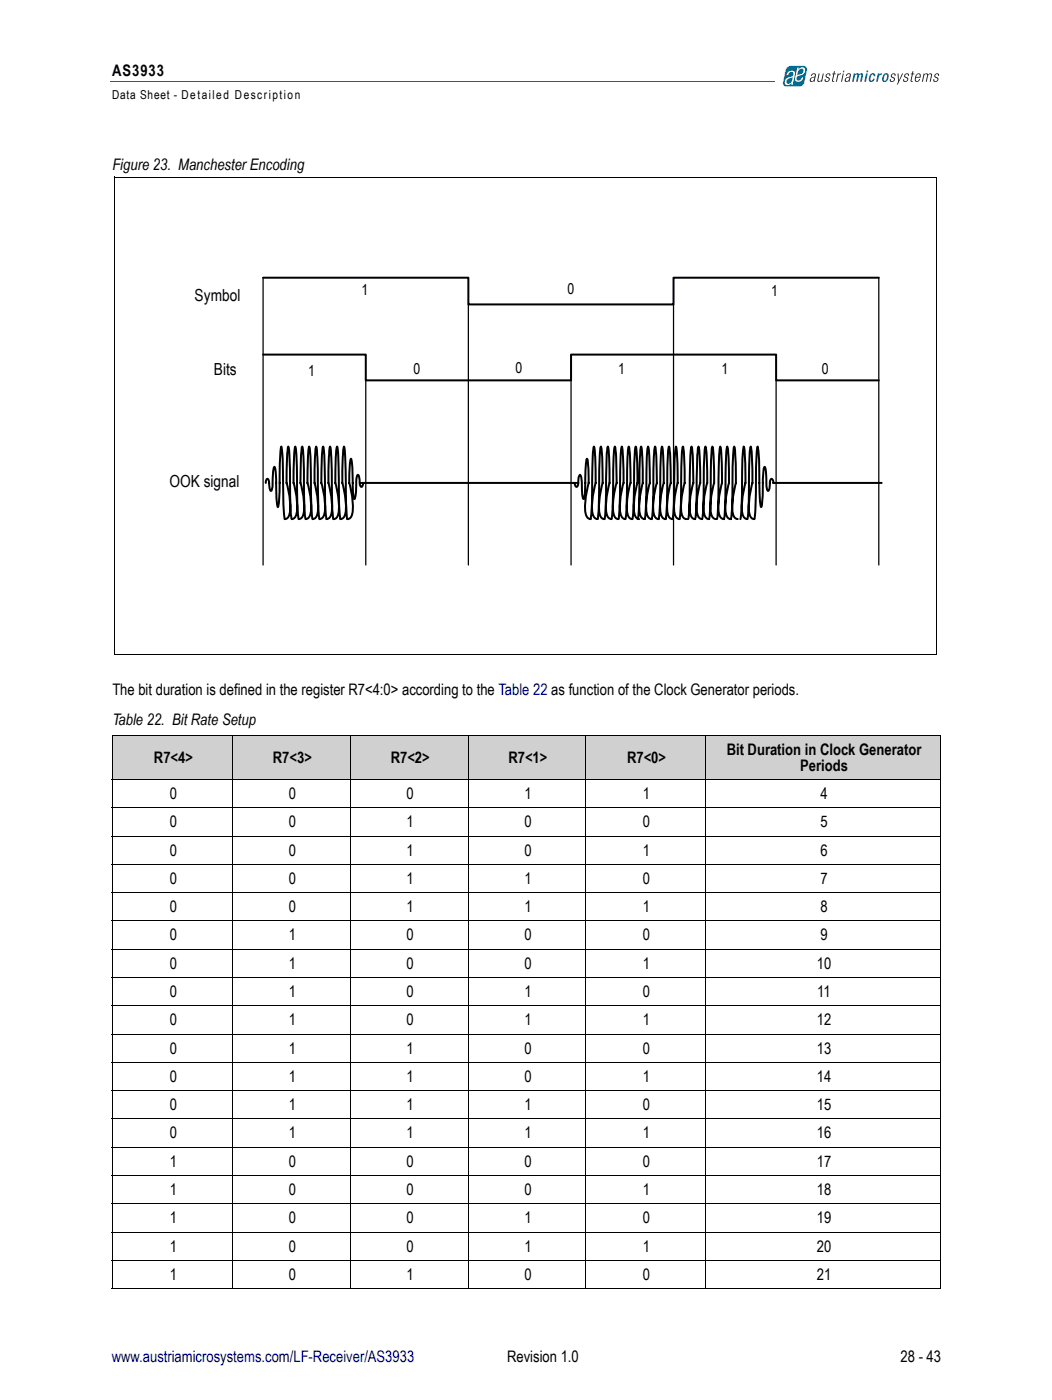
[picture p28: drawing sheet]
<svg xmlns="http://www.w3.org/2000/svg" width="210mm" height="279mm" viewBox="0 0 210 279" stroke-linecap="round" stroke-linejoin="round" font-family="sans-serif">
<defs><g id="words">
<g font-size="3.3">
<text x="38.8" y="60.1">Symbol</text>
<text x="42.7" y="74.7">Bits</text>
<text x="33.8" y="97.2">OOK signal</text>
</g>
<g font-size="3.2">
<text x="22.4" y="15.2">AS3933</text>
<text x="22.4" y="33.9">Figure 23. Manchester Encoding</text>
<text x="22.4" y="138.6">The bit duration is defined in the register R7&lt;4:0&gt; according to the Table 22 as function of the Clock Generator periods.</text>
<text x="22.4" y="144.6">Table 22. Bit Rate Setup</text>
<text x="30.7" y="152.2">R7&lt;4&gt;</text>
<text x="54.5" y="152.2">R7&lt;3&gt;</text>
<text x="78" y="152.2">R7&lt;2&gt;</text>
<text x="101.4" y="152.2">R7&lt;1&gt;</text>
<text x="125.1" y="152.2">R7&lt;0&gt;</text>
<text x="145" y="150.6">Bit Duration in Clock Generator</text>
<text x="159.7" y="153.8">Periods</text>
<text x="33.9" y="159.5">0</text>
<text x="57.7" y="159.5">0</text>
<text x="81.1" y="159.5">0</text>
<text x="104.6" y="159.5">1</text>
<text x="128.3" y="159.5">1</text>
<text x="163.7" y="159.5">4</text>
<text x="33.9" y="165.1">0</text>
<text x="57.7" y="165.1">0</text>
<text x="81.1" y="165.1">1</text>
<text x="104.6" y="165.1">0</text>
<text x="128.3" y="165.1">0</text>
<text x="163.7" y="165.1">5</text>
<text x="33.9" y="170.7">0</text>
<text x="57.7" y="170.7">0</text>
<text x="81.1" y="170.7">1</text>
<text x="104.6" y="170.7">0</text>
<text x="128.3" y="170.7">1</text>
<text x="163.7" y="170.7">6</text>
<text x="33.9" y="176.4">0</text>
<text x="57.7" y="176.4">0</text>
<text x="81.1" y="176.4">1</text>
<text x="104.6" y="176.4">1</text>
<text x="128.3" y="176.4">0</text>
<text x="163.7" y="176.4">7</text>
<text x="33.9" y="182">0</text>
<text x="57.7" y="182">0</text>
<text x="81.1" y="182">1</text>
<text x="104.6" y="182">1</text>
<text x="128.3" y="182">1</text>
<text x="163.7" y="182">8</text>
<text x="33.9" y="187.7">0</text>
<text x="57.7" y="187.7">1</text>
<text x="81.1" y="187.7">0</text>
<text x="104.6" y="187.7">0</text>
<text x="128.3" y="187.7">0</text>
<text x="163.7" y="187.7">9</text>
<text x="33.9" y="193.3">0</text>
<text x="57.7" y="193.3">1</text>
<text x="81.1" y="193.3">0</text>
<text x="104.6" y="193.3">0</text>
<text x="128.3" y="193.3">1</text>
<text x="163" y="193.3">10</text>
<text x="33.9" y="199">0</text>
<text x="57.7" y="199">1</text>
<text x="81.1" y="199">0</text>
<text x="104.6" y="199">1</text>
<text x="128.3" y="199">0</text>
<text x="163.1" y="199">11</text>
<text x="33.9" y="204.6">0</text>
<text x="57.7" y="204.6">1</text>
<text x="81.1" y="204.6">0</text>
<text x="104.6" y="204.6">1</text>
<text x="128.3" y="204.6">1</text>
<text x="163" y="204.6">12</text>
<text x="33.9" y="210.3">0</text>
<text x="33.9" y="215.9">0</text>
<text x="57.7" y="210.3">1</text>
<text x="57.7" y="215.9">1</text>
<text x="81.1" y="210.3">1</text>
<text x="81.1" y="215.9">1</text>
<text x="104.6" y="210.3">0</text>
<text x="104.6" y="215.9">0</text>
<text x="128.3" y="210.3">0</text>
<text x="128.3" y="215.9">1</text>
<text x="163" y="210.3">13</text>
<text x="163" y="215.9">14</text>
<text x="33.9" y="221.5">0</text>
<text x="57.7" y="221.5">1</text>
<text x="81.1" y="221.5">1</text>
<text x="104.6" y="221.5">1</text>
<text x="128.3" y="221.5">0</text>
<text x="163" y="221.5">15</text>
<text x="33.9" y="227.2">0</text>
<text x="57.7" y="227.2">1</text>
<text x="81.1" y="227.2">1</text>
<text x="104.6" y="227.2">1</text>
<text x="128.3" y="227.2">1</text>
<text x="163" y="227.2">16</text>
<text x="33.9" y="232.8">1</text>
<text x="57.7" y="232.8">0</text>
<text x="81.1" y="232.8">0</text>
<text x="104.6" y="232.8">0</text>
<text x="128.3" y="232.8">0</text>
<text x="163" y="232.8">17</text>
<text x="33.9" y="238.5">1</text>
<text x="57.7" y="238.5">0</text>
<text x="81.1" y="238.5">0</text>
<text x="104.6" y="238.5">0</text>
<text x="128.3" y="238.5">1</text>
<text x="163" y="238.5">18</text>
<text x="33.9" y="244.1">1</text>
<text x="57.7" y="244.1">0</text>
<text x="81.1" y="244.1">0</text>
<text x="104.6" y="244.1">1</text>
<text x="128.3" y="244.1">0</text>
<text x="163" y="244.1">19</text>
<text x="33.9" y="249.8">1</text>
<text x="57.7" y="249.8">0</text>
<text x="81.1" y="249.8">0</text>
<text x="104.6" y="249.8">1</text>
<text x="128.3" y="249.8">1</text>
<text x="163" y="249.8">20</text>
<text x="33.9" y="255.4">1</text>
<text x="57.7" y="255.4">0</text>
<text x="81.1" y="255.4">1</text>
<text x="104.6" y="255.4">0</text>
<text x="128.3" y="255.4">0</text>
<text x="163" y="255.4">21</text>
<text x="101.2" y="271.9">Revision 1.0</text>
<text x="179.7" y="271.9">28 - 43</text>
</g>
<text font-size="3.2" fill="#000096" x="22.3" y="271.9">www.austriamicrosystems.com/LF-Receiver/AS3933</text>
<g font-size="3">
<text x="72.2" y="58.9">1</text>
<text x="113.2" y="58.6">0</text>
<text x="153.9" y="59.1">1</text>
<text x="61.5" y="75">1</text>
<text x="82.5" y="74.7">0</text>
<text x="102.8" y="74.4">0</text>
<text x="123.3" y="74.6">1</text>
<text x="143.9" y="74.6">1</text>
<text x="164" y="74.7">0</text>
</g>
<text font-size="2.5" x="22.4" y="19.8">Data Sheet - Detailed Description</text>
</g></defs>
<path d="M22.1 16.2h132.5" fill="none" stroke="#006d8e" stroke-width=".2"/>
<path d="M157.1 13.4l.7-.3h2.5l.5 .1 .3 .6-.6 2.6a1.14 1.14 0 0 1-1 .9h-2.6l-.6-.2-.1-.7 .5-2.4z" fill="#006d8e"/>
<g fill="#fff">
<path d="M157.1 13.4l.7-.2h2.5a.66 .66 0 0 1 .7 .8l-.5 2.4a1.08 1.08 0 0 1-1 .9h-2.6a.66 .66 0 0 1-.7-.9l.6-2.4zM157.1 13.3l-.4 .7-.6 2.4 .2 .7 .6 .3h2.6a1.19 1.19 0 0 0 1.1-.9l.5-2.7-.3-.6-.5-.1h-2.5z"/>
<path d="M157.3 14.3a.85 .85 0 0 1 1.3 .2l-.4 2.4h-.3l.1-.4a.71 .71 0 0 1-1.1 .4 .71 .71 0 0 1-.1-1.2l1.1-.4a.46 .46 0 0 0 .4-.6 .46 .46 0 0 0-.6-.3l-.4 .6h-.4zM157.1 15.9l-.2 .6 .1 .2a.75 .75 0 0 0 1.1-.8l.1-.5z"/>
<path d="M159.1 13.5h.3l-.1 .4a.71 .71 0 0 1 1.1-.3 .71 .71 0 0 1 0 1.1l-1.1 .5a.46 .46 0 0 0-.3 .5 .46 .46 0 0 0 .6 .3l.4-.6h.3a.92 .92 0 0 1-.7 .9 .92 .92 0 0 1-1-.4zM159.5 13.9l-.4 1.2 .3-.2a.75 .75 0 0 0 .8-.3 .75 .75 0 0 0 0-.8l-.2-.1z"/>
</g>
<g fill="#1a171b">
<path d="M163.3 14.7h.2l-.2 1.5a.45 .45 0 0 0 .6-.4l.3-1.1h.2l-.4 1.6h-.2l.1-.2-.2 .1a.44 .44 0 0 1-.6 0z"/>
<path d="M164.9 14.8a.52 .52 0 0 1 .8 0v.3h-.2v-.2l-.2-.1-.4 .3v.1l.6 .4a.56 .56 0 0 1-.2 .7 .56 .56 0 0 1-.8-.2l.1-.3h.1a.32 .32 0 0 0 .2 .4 .32 .32 0 0 0 .4-.2 .32 .32 0 0 0-.1-.4l-.5-.3z"/>
<path d="M166.4 14.2h.2l-.1 .5h.3l-.1 .1h-.2l-.3 1.2v.1l.3 .1-.2 .1-.3-.1 .3-1.4h-.3l.1-.1h.2z"/>
<path d="M167.1 14.7h.2v.2l.5-.3v.2l-.5 .2-.3 1.3h-.2z"/>
<path d="M168.3 14.1h.2l-.1 .3h-.2zM168.2 14.7h.2l-.4 1.6h-.2z"/>
</g>
<g fill="#006d8e">
<path d="M170.4 14.7h.3l-.1 .1 .5-.2 .3 .3 .2-.2a.43 .43 0 0 1 .6 .1l-.3 1.5h-.3l.3-1.3-.2-.1-.3 .3-.3 1.1h-.3l.3-1.3-.2-.1-.3 .3-.3 1.1h-.3z"/>
<path d="M173.6 14.9a.56 .56 0 0 1 .6-.3 .56 .56 0 0 1 .5 .4l-.1 .2h-.3v-.3h-.2a.96 .96 0 0 0-.4 1.1l.3 .1 .2-.4h.3a.6 .6 0 0 1-.5 .6 .6 .6 0 0 1-.7-.5z"/>
<path d="M175.2 14.7h.3l-.1 .2 .3-.3h.3l-.1 .4-.4 .1-.4 1.2h-.3z"/>
<path d="M172.9 14.1h.4l-.1 .3h-.4zM172.8 14.7h.3l-.3 1.6h-.4z"/>
<path d="M176.6 14.9l-.1 .3a.64 .64 0 0 0 0 .9 .92 .92 0 0 0 .5-1.2zM176.3 14.9a.56 .56 0 0 1 .6-.3 .56 .56 0 0 1 .4 .5 .85 .85 0 0 1-.3 1 .85 .85 0 0 1-1 0v-.6z"/>
</g>
<g fill="#1a171b">
<path d="M177.9 14.8a.52 .52 0 0 1 .8 0v.3h-.2v-.2l-.2-.1-.4 .3v.1l.6 .4a.56 .56 0 0 1-.2 .7 .56 .56 0 0 1-.8-.2l.1-.3h.2a.32 .32 0 0 0 .1 .4 .32 .32 0 0 0 .5-.2 .32 .32 0 0 0-.2-.4l-.5-.3z"/>
<path d="M179.1 14.7h.2v1.4l.7-1.4h.2l-1.1 2.2h-.2l.3-.6z"/>
<path d="M180.5 14.8a.52 .52 0 0 1 .8 0v.3h-.2l.1-.2-.2-.1-.4 .3v.1l.6 .4a.56 .56 0 0 1-.3 .7 .56 .56 0 0 1-.7-.2v-.3h.2a.32 .32 0 0 0 .2 .4 .32 .32 0 0 0 .4-.2 .32 .32 0 0 0-.1-.4l-.5-.3z"/>
<path d="M182.1 14.2h.2l-.1 .5h.3l-.1 .1h-.3l-.2 1.2v.1l.2 .1-.1 .1-.3-.1 .2-1.4h-.2v-.1h.3z"/>
<path d="M184.3 14.7h.2l-.1 .2a.4 .4 0 0 1 .4-.3 .4 .4 0 0 1 .4 .3l.1-.1a.41 .41 0 0 1 .7 0l-.3 1.5h-.2l.2-1.5a.43 .43 0 0 0-.6 .4l-.2 1.1h-.2l.2-1.5a.42 .42 0 0 0-.5 .4l-.3 1.1h-.2z"/>
<path d="M186.5 14.8a.52 .52 0 0 1 .9 0l-.1 .3h-.1v-.2l-.2-.1-.4 .3v.1l.6 .4a.56 .56 0 0 1-.2 .7 .56 .56 0 0 1-.8-.2v-.3h.2a.32 .32 0 0 0 .2 .4 .32 .32 0 0 0 .4-.2 .32 .32 0 0 0-.1-.4l-.5-.3z"/>
<path d="M183.1 14.8l-.3 .6h.7l-.1-.6zM182.9 14.9a.47 .47 0 0 1 .5-.3 .47 .47 0 0 1 .3 .5v.4h-.9l-.1 .5 .3 .2 .4-.4h.2a.54 .54 0 0 1-.5 .5 .54 .54 0 0 1-.6-.4z"/>
<path d="M161.8 15.7v.3l.2 .2a.7 .7 0 0 0 .5-.8zM161.9 14.9a.54 .54 0 0 1 .9-.1l-.3 1.5h-.2l.1-.2a.44 .44 0 0 1-.7 .1 .44 .44 0 0 1 .1-.7l.7-.2v-.5a.39 .39 0 0 0-.5 .4h-.2z"/>
<path d="M168.8 15.7v.3l.2 .2a.7 .7 0 0 0 .5-.8zM168.9 14.9a.54 .54 0 0 1 .9-.1l-.3 1.5h-.2l.1-.2a.44 .44 0 0 1-.7 .1 .44 .44 0 0 1 .1-.7l.7-.2v-.5a.39 .39 0 0 0-.5 .4h-.2z"/>
</g>
<g fill="#d0d0d0">
<path d="M22.4 146.8h24.1v8.8h-24.1z"/>
<path d="M46.5 146.8h23.4v8.8h-23.4z"/>
<path d="M69.9 146.8h23.5v8.8h-23.5z"/>
<path d="M93.4 146.8h23.5v8.8h-23.5z"/>
<path d="M116.9 146.8h23.9v8.8h-23.9z"/>
<path d="M140.8 146.8h46.9v8.8h-46.9z"/>
</g>
<g fill="none" stroke="#000" stroke-width=".2">
<path d="M22.3 155.6h165.5M22.4 146.8h165.3M22.4 155.6v101.5M22.4 146.8v8.7M46.5 146.7v110.6M69.9 146.7v110.6M93.4 146.7v110.6M116.9 146.7v110.6M140.8 146.7v110.6M187.7 146.8v8.7M187.7 155.6v101.5M22.3 161.2h165.5"/>
<path d="M22.3 166.9h165.5M22.3 172.5h165.5M22.3 178.1h165.5M22.3 183.8h165.5M22.3 189.4h165.5M22.3 195.1h165.5M22.3 200.7h165.5M22.3 206.4h165.5M22.3 212h165.5M22.3 217.7h165.5M22.3 223.3h165.5M22.3 228.9h165.5"/>
<path d="M22.3 234.6h165.5M22.3 240.2h165.5M22.3 245.9h165.5M22.3 251.5h165.5M22.3 257.2h165.5"/>
</g>
<path d="M33.4 54.8h143.1v58.4h-143.1z" fill="#fff"/>
<path d="M52.5 55.4h41v5.4h40.9v-5.4h40.9M52.5 70.8h20.5v5.1h40.9v-5.1h41v5.1h20.4M53 96.4l.1-.5 .3-.3 .2 .3 .2 1.3 .2 .8a2.8 2.8 0 0 0 .4-2.3v-1a1.99 1.99 0 0 1 .4-1.5 8.1 8.1 0 0 1 .3 3.2l.1 3.5 .3 1.3a36.9 36.9 0 0 0 .3-7.7l.2-3.5 .2-.9 .2 3.3 .2 9.5 .2 1.7 .5-.2a4.2 4.2 0 0 0 .6-3.1l-.3-2a16.8 16.8 0 0 1-.4-6.3l.3-2.9 .2 1.3 .2 5.3a39.6 39.6 0 0 0 .3 7.9l.5-.2 .4-.5a13.8 13.8 0 0 0-.5-6.5l.1-5.6 .2-1.7 .3 2.4 .1 8.6 .3 3.5 .5-.2 .4-.5a13.8 13.8 0 0 0-.6-6.5l.2-5.6 .1-1.5 .1-.1a78.8 78.8 0 0 1 .4 10.1l.1 3 .2 1.3 .5-.2 .3-.5a13.7 13.7 0 0 0-.5-6.5l.1-5.1 .3-2.2a94.3 94.3 0 0 1 .4 10.9l.2 3.4 .1 .2 .5-.2a4.2 4.2 0 0 0 .5-3.1l-.2-1.9a18.5 18.5 0 0 1-.4-6.4l.3-2.9a88.1 88.1 0 0 1 .4 10.9l.2 3.3 .1 .3 .5-.2a4.1 4.1 0 0 0 .5-3.1l-.2-1.9a16.7 16.7 0 0 1-.4-6.4l.1-2 .2-.8a97.9 97.9 0 0 1 .4 11.8l.2 2.6 .6-.2 .3-.5a14.5 14.5 0 0 0-.5-6.5l.1-5.1 .3-2.2a121.1 121.1 0 0 1 .4 12.4l.2 2.1 .6-.2 .3-.5a14.4 14.4 0 0 0-.5-6.5l.1-5.1 .2-2.2a89.4 89.4 0 0 1 .5 11.9l.2 2.6 .6-.2 .3-.5a14.4 14.4 0 0 0-.5-6.5l.1-5.1 .2-2.2 .2 1.3 .2 5.2a50 50 0 0 0 .3 8l.5-.2 .4-.5a14.1 14.1 0 0 0-.5-6.5l.1-3.1 .2-1.7a19.7 19.7 0 0 1 .4 4.8v.4a4.3 4.3 0 0 0 .4 2.8 12.2 12.2 0 0 0 .3-4.1l.3-.8 .2 .3 .3 1.9 .1 .2h.2l.2-.2 .1-.5M72.1 96.4h21.4M93.7 96.4h21.3M114.7 96.4l.1 .5 .1 .2h.2l.2-.2 .1-1.6 .3-.6a5 5 0 0 1 .4 2.7 3.4 3.4 0 0 0 .4 2.2l.2-1.3 .1-4.8 .3-1.9a16.4 16.4 0 0 1-.2 7.7 8 8 0 0 0 .1 3.6l.3 .5 .6 .2 .2-2.6v-3.6a45.2 45.2 0 0 1 .4-8.3l.3 2.2v3.6a7.8 7.8 0 0 1-.4 3.5l-.3 1.9a4.1 4.1 0 0 0 .6 3.1l.5 .2a86.4 86.4 0 0 0 .4-10.9l.1-2.3 .2-1.3 .3 2.2v3.6a7.5 7.5 0 0 1-.4 3.4l-.3 2a4.1 4.1 0 0 0 .6 3.1l.5 .2 .1-.5 .2-6a44.1 44.1 0 0 1 .4-8l.2 2.2 .1 3.6a7.7 7.7 0 0 1-.4 3.5l-.3 1.9a4.2 4.2 0 0 0 .6 3.1l.5 .2 .1-.8 .3-11.5 .3-2.2 .2 1.3 .1 4.5a4.6 4.6 0 0 1-.3 2.6l-.3 1.8a8.2 8.2 0 0 0 .1 3.6l.4 .5 .5 .2a112.9 112.9 0 0 0 .4-12.3l.3-2.2 .3 3.6a17.9 17.9 0 0 1-.6 6.6 8.2 8.2 0 0 0 .1 3.6l.4 .5 .5 .2a89.9 89.9 0 0 0 .4-10.9l.1-2.8 .2-.8 .2 1.3 .1 4.5a4.7 4.7 0 0 1-.3 2.6l-.3 1.8a8.3 8.3 0 0 0 .1 3.6l.4 .5 .5 .2a94.1 94.1 0 0 0 .3-10.9l.3-3.6 .2 1.3 .2 4.5a7.8 7.8 0 0 1-.5 3.5l-.2 1.9a4.2 4.2 0 0 0 .5 3.1l.5 .2M175.9 96.4h-21.6v-.4l-.3-.4a.94 .94 0 0 0-.4 1.1l-.1 .7-.2 .6a4.2 4.2 0 0 1-.4-2.7l-.2-1.9-.1-.2a2.49 2.49 0 0 0-.4 1.8l-.1 5.1a1.11 1.11 0 0 1-.3 1.1 62.7 62.7 0 0 1-.4-9.7l-.2-2.4a74.4 74.4 0 0 0-.4 10.9l-.2 3.5-.1 .1-.5-.2a4.1 4.1 0 0 1-.6-3.1l.3-2a17.8 17.8 0 0 0 .4-6.3l-.3-2.9a63.6 63.6 0 0 0-.4 10.2l-.3 4.3-.5-.2a4.1 4.1 0 0 1-.6-3.1l.3-1.9a17.8 17.8 0 0 0 .4-6.4l-.1-2.1-.2-.8-.3 2.4v3.4a56.1 56.1 0 0 1-.4 8.7M127.2 103.6a93.6 93.6 0 0 0 .4-10.9l.2-2.8 .1-.8 .3 3.6a19.9 19.9 0 0 1-.5 6.6 8.2 8.2 0 0 0 .1 3.6l.3 .5 .5 .2a111.1 111.1 0 0 0 .5-12.3l.2-2.2 .2 .8 .1 2.8a17.8 17.8 0 0 1-.6 6.6 8.1 8.1 0 0 0 .2 3.6l.3 .5 .5 .2a114.5 114.5 0 0 0 .5-12.3l.2-2.2a31.2 31.2 0 0 1 .2 7.7l-.5 2.5a8.3 8.3 0 0 0 .2 3.6l.3 .5 .5 .2 .3-3.5a92.6 92.6 0 0 1 .4-11l.2 .8 .1 2.8a17.9 17.9 0 0 1-.6 6.6 8.3 8.3 0 0 0 .2 3.6l.3 .5 .5 .2 .3-5.4a56.2 56.2 0 0 1 .4-9.1 31.2 31.2 0 0 1 .2 7.7l-.5 2.5a8.3 8.3 0 0 0 .1 3.6l.4 .5 .5 .2 .3-3.5 .1-8.6 .3-2.4a31.9 31.9 0 0 1 .2 7.7l-.5 2.5a8.1 8.1 0 0 0 .1 3.6l.3 .5 .6 .2 .3-5.3a58 58 0 0 1 .4-9.2 34.4 34.4 0 0 1 .2 7.7l-.5 2.5a8.1 8.1 0 0 0 .1 3.6l.4 .5 .5 .2M137.3 103.6a55.5 55.5 0 0 0 .4-9.4l.1-3.4 .2-1.7a31.1 31.1 0 0 1 .2 7.7l-.5 2.5a8.2 8.2 0 0 0 .1 3.6l.4 .5 .5 .2a60.4 60.4 0 0 0 .3-9.4l.1-3.4 .3-1.7 .1 .8 .2 2.8a17.6 17.6 0 0 1-.6 6.6 8.2 8.2 0 0 0 .1 3.6l.4 .5 .5 .2a83.6 83.6 0 0 0 .4-11.5l.3-3a31.2 31.2 0 0 1 .2 7.7l-.5 2.5a8.3 8.3 0 0 0 .1 3.6l.4 .5 .5 .2a118.6 118.6 0 0 0 .4-12.1l.2-2.4a31.4 31.4 0 0 1 .3 7.7l-.5 2.5a8.2 8.2 0 0 0 .1 3.6l.3 .5 .5 .2M143 103.6a67.1 67.1 0 0 0 .4-10.1l.1-2.7 .2-1.7 .3 3.6a19.4 19.4 0 0 1-.5 6.6 8.1 8.1 0 0 0 .1 3.6l.3 .5 .5 .2a75.1 75.1 0 0 0 .4-10.8l.1-2.8 .2-.9 .3 3.6a19.2 19.2 0 0 1-.5 6.6 8.2 8.2 0 0 0 .1 3.6l.3 .5 .5 .2a78.5 78.5 0 0 0 .4-10.8l.3-3.7 .2 .8 .1 2.8a19.8 19.8 0 0 1-.6 6.6 8 8 0 0 0 .1 3.6l.4 .5 .5 .2" fill="none" stroke="#000" stroke-width=".4"/>
<path d="M52.5 55.4v57.4M175.3 55.4v57.4M73 75.9v36.9M93.5 60.8v52M113.9 75.9v36.9M134.4 60.8v52M154.9 75.9v36.9" fill="none" stroke="#000" stroke-width=".25"/>
<path d="M22.8 35.3v95.2M22.8 35.4h164.1M186.8 35.4v95.2M22.7 130.5h164.1" fill="none" stroke="#000" stroke-width=".2"/>
<use href="#words"/>
</svg>
